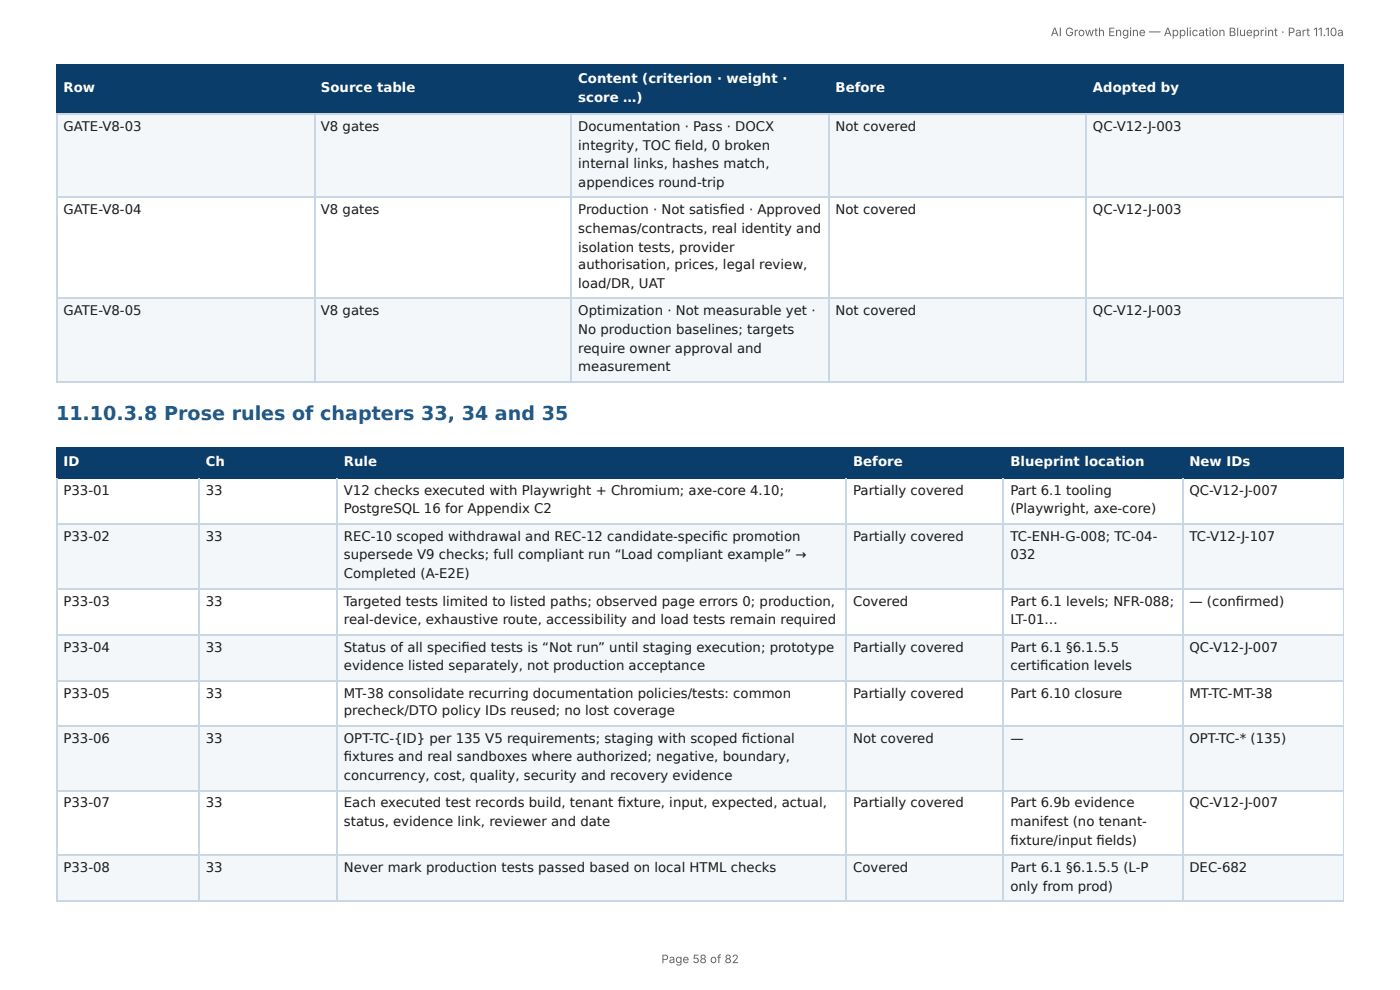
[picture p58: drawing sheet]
<svg xmlns="http://www.w3.org/2000/svg" width="297mm" height="210mm" viewBox="0 0 297 210" stroke-linecap="round" stroke-linejoin="round" font-family="sans-serif">
<defs><g id="words">
<text font-size="4.1" fill="#1f5a8c" x="11.9" y="89.2">11.10.3.8 Prose rules of chapters 33, 34 and 35</text>
<g font-size="2.8" fill="#fff">
<text x="122.8" y="17.7">Content (criterion · weight ·</text>
<text x="13.5" y="19.6">Row</text>
<text x="68.2" y="19.6">Source table</text>
<text x="122.8" y="21.7">score …)</text>
<text x="177.5" y="19.6">Before</text>
<text x="232.1" y="19.6">Adopted by</text>
<text x="13.5" y="99">ID</text>
<text x="43.7" y="99">Ch</text>
<text x="73" y="99">Rule</text>
<text x="181.2" y="99">Before</text>
<text x="214.6" y="99">Blueprint location</text>
<text x="252.6" y="99">New IDs</text>
</g>
<g font-size="2.8" fill="#1a1a1a">
<text x="13.5" y="27.8">GATE-V8-03</text>
<text x="68.2" y="27.8">V8 gates</text>
<text x="122.8" y="27.8">Documentation · Pass · DOCX</text>
<text x="177.5" y="27.8">Not covered</text>
<text x="232.1" y="27.8">QC-V12-J-003</text>
<text x="122.8" y="31.8">integrity, TOC fi eld, 0 broken</text>
<text x="122.8" y="35.7">internal links, hashes match,</text>
<text x="122.8" y="39.7">appendices round-trip</text>
<text x="13.5" y="45.5">GATE-V8-04</text>
<text x="68.2" y="45.5">V8 gates</text>
<text x="122.8" y="45.5">Production · Not satisfi ed · Approved</text>
<text x="177.5" y="45.5">Not covered</text>
<text x="232.1" y="45.5">QC-V12-J-003</text>
<text x="122.8" y="49.5">schemas/contracts, real identity and</text>
<text x="122.8" y="53.4">isolation tests, provider</text>
<text x="122.8" y="57.2">authorisation, prices, legal review,</text>
<text x="122.8" y="61.1">load/DR, UAT</text>
<text x="13.5" y="66.9">GATE-V8-05</text>
<text x="68.2" y="66.9">V8 gates</text>
<text x="122.8" y="66.9">Optimization · Not measurable yet ·</text>
<text x="122.8" y="70.9">No production baselines; targets</text>
<text x="177.5" y="66.9">Not covered</text>
<text x="232.1" y="66.9">QC-V12-J-003</text>
<text x="122.8" y="74.9">require owner approval and</text>
<text x="122.8" y="78.8">measurement</text>
<text x="13.5" y="105">P33-01</text>
<text x="43.7" y="105">33</text>
<text x="73" y="105">V12 checks executed with Playwright + Chromium; axe-core 4.10;</text>
<text x="181.2" y="105">Partially covered</text>
<text x="214.6" y="105">Part 6.1 tooling</text>
<text x="252.6" y="105">QC-V12-J-007</text>
<text x="73" y="109">PostgreSQL 16 for Appendix C2</text>
<text x="214.6" y="109">(Playwright, axe-core)</text>
<text x="13.5" y="114.8">P33-02</text>
<text x="43.7" y="114.8">33</text>
<text x="73" y="114.8">REC-10 scoped withdrawal and REC-12 candidate-specifi c promotion</text>
<text x="73" y="118.8">supersede V9 checks; full compliant run “Load compliant example” →</text>
<text x="181.2" y="114.8">Partially covered</text>
<text x="214.6" y="114.8">TC-ENH-G-008; TC-04-</text>
<text x="214.6" y="118.8">032</text>
<text x="252.6" y="114.8">TC-V12-J-107</text>
<text x="73" y="122.8">Completed (A-E2E)</text>
<text x="13.5" y="128.6">P33-03</text>
<text x="43.7" y="128.6">33</text>
<text x="73" y="128.6">Targeted tests limited to listed paths; observed page errors 0; production,</text>
<text x="181.2" y="128.6">Covered</text>
<text x="214.6" y="128.6">Part 6.1 levels; NFR-088;</text>
<text x="252.6" y="128.6">— (confi rmed)</text>
<text x="73" y="132.6">real-device, exhaustive route, accessibility and load tests remain required</text>
<text x="214.6" y="132.6">LT-01…</text>
<text x="13.5" y="138.4">P33-04</text>
<text x="43.7" y="138.4">33</text>
<text x="73" y="138.4">Status of all specifi ed tests is “Not run” until staging execution; prototype</text>
<text x="73" y="142.3">evidence listed separately, not production acceptance</text>
<text x="181.2" y="138.4">Partially covered</text>
<text x="214.6" y="138.4">Part 6.1 §6.1.5.5</text>
<text x="214.6" y="142.3">certifi cation levels</text>
<text x="252.6" y="138.4">QC-V12-J-007</text>
<text x="13.5" y="148.2">P33-05</text>
<text x="43.7" y="148.2">33</text>
<text x="73" y="148.2">MT-38 consolidate recurring documentation policies/tests: common</text>
<text x="181.2" y="148.2">Partially covered</text>
<text x="214.6" y="148.2">Part 6.10 closure</text>
<text x="252.6" y="148.2">MT-TC-MT-38</text>
<text x="73" y="151.9">precheck/DTO policy IDs reused; no lost coverage</text>
<text x="13.5" y="157.7">P33-06</text>
<text x="43.7" y="157.7">33</text>
<text x="73" y="157.7">OPT-TC-{ID} per 135 V5 requirements; staging with scoped fi ctional</text>
<text x="73" y="161.7">fi xtures and real sandboxes where authorized; negative, boundary,</text>
<text x="181.2" y="157.7">Not covered</text>
<text x="214.6" y="157.7">—</text>
<text x="252.6" y="157.7">OPT-TC-* (135)</text>
<text x="73" y="165.6">concurrency, cost, quality, security and recovery evidence</text>
<text x="13.5" y="171.5">P33-07</text>
<text x="43.7" y="171.5">33</text>
<text x="73" y="171.5">Each executed test records build, tenant fi xture, input, expected, actual,</text>
<text x="181.2" y="171.5">Partially covered</text>
<text x="214.6" y="171.5">Part 6.9b evidence</text>
<text x="252.6" y="171.5">QC-V12-J-007</text>
<text x="73" y="175.4">status, evidence link, reviewer and date</text>
<text x="214.6" y="175.4">manifest (no tenant-</text>
<text x="214.6" y="179.4">fi xture/input fi elds)</text>
<text x="13.5" y="185.2">P33-08</text>
<text x="43.7" y="185.2">33</text>
<text x="73" y="185.2">Never mark production tests passed based on local HTML checks</text>
<text x="181.2" y="185.2">Covered</text>
<text x="214.6" y="185.2">Part 6.1 §6.1.5.5 (L-P</text>
<text x="252.6" y="185.2">DEC-682</text>
<text x="214.6" y="189.2">only from prod)</text>
</g>
<g font-size="2.5" fill="#666">
<text x="223.2" y="7.7">AI Growth Engine — Application Blueprint · Part 11.10a</text>
<text x="140.5" y="204.5">Page 58 of 82</text>
</g>
</g></defs>
<g fill="#0b3d6b">
<path d="M12.2 14h54.5v10.1h-54.5z"/>
<path d="M66.7 14h54.7v10.1h-54.7z"/>
<path d="M121.4 14h54.5v10.1h-54.5z"/>
<path d="M175.9 14h54.8v10.1h-54.8z"/>
<path d="M230.7 14h54.7v10.1h-54.7z"/>
</g>
<g fill="#f4f7fa">
<path d="M12.2 24.1h54.5v17.7h-54.5z"/>
<path d="M66.7 24.1h54.7v17.7h-54.7z"/>
<path d="M121.4 24.1h54.5v17.7h-54.5z"/>
<path d="M175.9 24.1h54.8v17.7h-54.8z"/>
<path d="M230.7 24.1h54.7v17.7h-54.7z"/>
<path d="M12.2 63.5h54.5v17.7h-54.5z"/>
<path d="M66.7 63.5h54.7v17.7h-54.7z"/>
<path d="M121.4 63.5h54.5v17.7h-54.5z"/>
<path d="M175.9 63.5h54.8v17.7h-54.8z"/>
<path d="M230.7 63.5h54.7v17.7h-54.7z"/>
</g>
<path d="M11.9 13.9h273.5M12 13.8v10.5M66.8 13.8v10.5M121.3 13.8v10.5M176.1 13.8v10.5M230.6 13.8v10.5M11.9 24.2h273.5" fill="none" stroke="#0b3d6b" stroke-width=".26"/>
<path d="M285.3 13.8v10.5" fill="none" stroke="#0b3d6b" stroke-width=".21"/>
<path d="M11.9 24.2h273.5M12 24.3v56.9M66.8 24.3v56.9M121.3 24.3v56.9M176.1 24.3v56.9M230.6 24.3v56.9M11.9 41.9h273.5M11.9 63.4h273.5M11.9 81.1h273.5" fill="none" stroke="#c9d6e3" stroke-width=".26"/>
<path d="M285.3 24.3v56.9" fill="none" stroke="#c9d6e3" stroke-width=".21"/>
<g fill="#0b3d6b">
<path d="M12.2 95.3h30.1v6.3h-30.1z"/>
<path d="M42.3 95.3h29.4v6.3h-29.4z"/>
<path d="M71.7 95.3h108v6.3h-108z"/>
<path d="M179.7 95.3h33.6v6.3h-33.6z"/>
<path d="M213.3 95.3h37.8v6.3h-37.8z"/>
<path d="M251.1 95.3h34.3v6.3h-34.3z"/>
</g>
<g fill="#f4f7fa">
<path d="M12.2 111.1h30.1v13.8h-30.1z"/>
<path d="M42.3 111.1h29.4v13.8h-29.4z"/>
<path d="M71.7 111.1h108v13.8h-108z"/>
<path d="M179.7 111.1h33.6v13.8h-33.6z"/>
<path d="M213.3 111.1h37.8v13.8h-37.8z"/>
<path d="M251.1 111.1h34.3v13.8h-34.3z"/>
<path d="M12.2 134.7h30.1v9.8h-30.1z"/>
<path d="M42.3 134.7h29.4v9.8h-29.4z"/>
<path d="M71.7 134.7h108v9.8h-108z"/>
<path d="M179.7 134.7h33.6v9.8h-33.6z"/>
<path d="M213.3 134.7h37.8v9.8h-37.8z"/>
<path d="M251.1 134.7h34.3v9.8h-34.3z"/>
<path d="M12.2 154.3h30.1v13.7h-30.1z"/>
<path d="M42.3 154.3h29.4v13.7h-29.4z"/>
<path d="M71.7 154.3h108v13.7h-108z"/>
<path d="M179.7 154.3h33.6v13.7h-33.6z"/>
<path d="M213.3 154.3h37.8v13.7h-37.8z"/>
<path d="M251.1 154.3h34.3v13.7h-34.3z"/>
<path d="M12.2 181.8h30.1v9.5h-30.1z"/>
<path d="M42.3 181.8h29.4v9.5h-29.4z"/>
<path d="M71.7 181.8h108v9.5h-108z"/>
<path d="M179.7 181.8h33.6v9.5h-33.6z"/>
<path d="M213.3 181.8h37.8v9.5h-37.8z"/>
<path d="M251.1 181.8h34.3v9.5h-34.3z"/>
</g>
<path d="M11.9 95.1h273.5M12 95v6.6M42.2 95v6.6M71.6 95v6.6M179.8 95v6.6M213.1 95v6.6M251.2 95v6.6M11.9 101.5h273.5" fill="none" stroke="#0b3d6b" stroke-width=".26"/>
<path d="M285.3 95v6.6" fill="none" stroke="#0b3d6b" stroke-width=".21"/>
<g fill="none" stroke="#c9d6e3" stroke-width=".26">
<path d="M11.9 111.3h273.5M12 101.6v89.7M42.2 101.6v89.7M71.6 101.6v89.7M179.8 101.6v89.7M213.1 101.6v89.7M251.2 101.6v89.7M11.9 125h273.5M11.9 134.8h273.5M11.9 144.6h273.5M11.9 154.1h273.5M11.9 167.9h273.5"/>
<path d="M11.9 181.6h273.5M11.9 191.4h273.5"/>
</g>
<path d="M285.3 101.6v89.7" fill="none" stroke="#c9d6e3" stroke-width=".21"/>
<use href="#words"/>
</svg>
